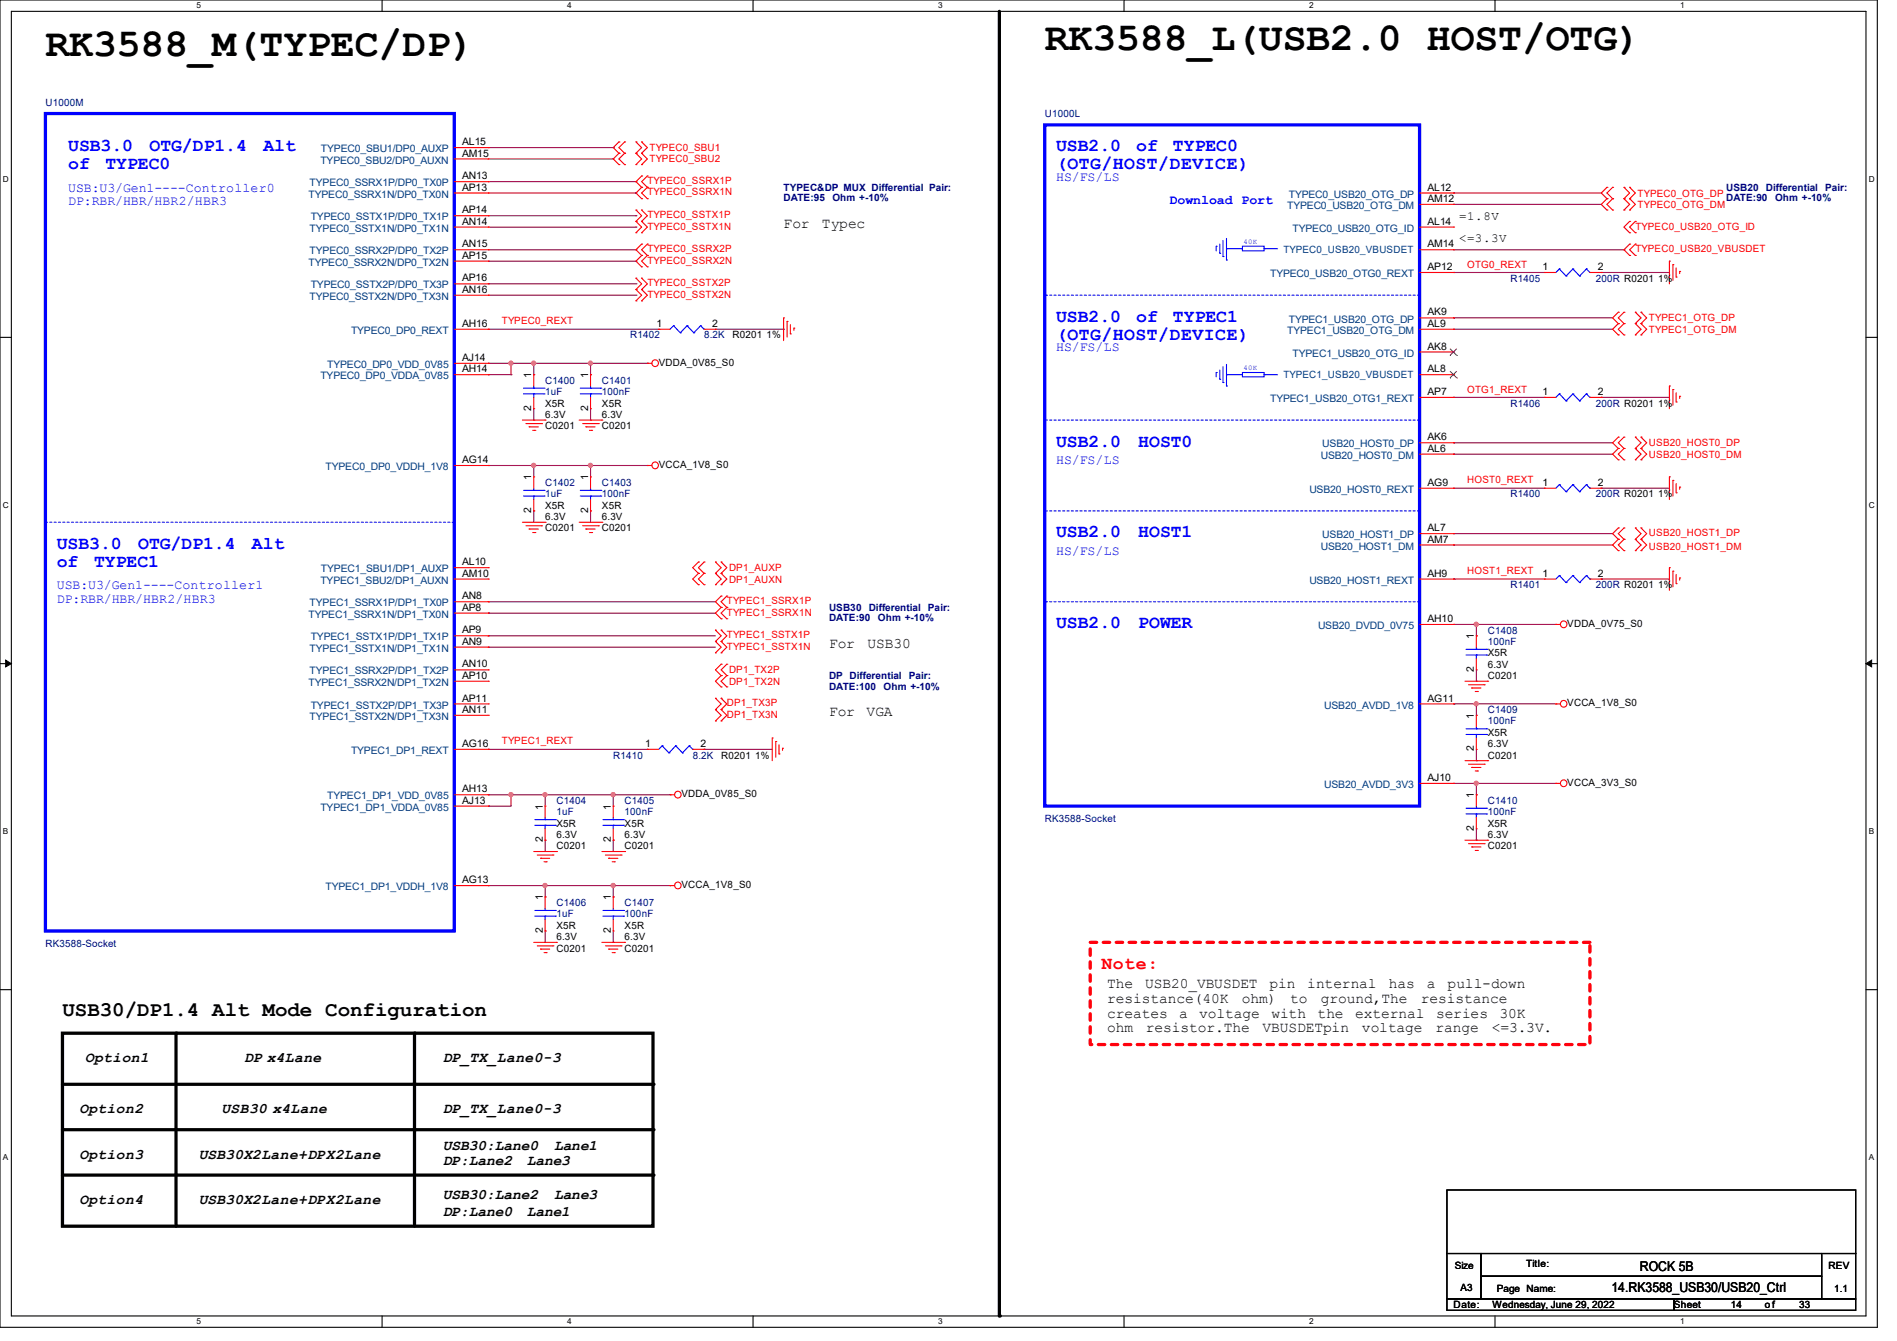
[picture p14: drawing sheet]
<svg xmlns="http://www.w3.org/2000/svg" width="297mm" height="210mm" viewBox="0 0 297 210" stroke-linecap="round" stroke-linejoin="round" font-family="sans-serif">
<defs><g id="words">
<g font-size="6.2">
<text x="7.1" y="8.8">RK3588_M(TYPEC/DP)</text>
<text x="163.6" y="7.9">RK3588_L(USB2.0 HOST/OTG)</text>
</g>
<text font-size="3.3" x="9.8" y="159.2">USB30/DP1.4 Alt Mode Configuration</text>
<g font-size="2.8" fill="#00f">
<text x="10.7" y="23.7">USB3.0</text>
<text x="23.4" y="23.7">OTG/DP1.4</text>
<text x="41.2" y="23.7">Alt</text>
<text x="165.3" y="23.7">USB2.0</text>
<text x="177.9" y="23.7">of</text>
<text x="183.6" y="23.7">TYPEC0</text>
<text x="10.7" y="26.5">of</text>
<text x="16.5" y="26.5">TYPEC0</text>
<text x="165.3" y="26.5">(OTG/HOST/DEVICE)</text>
<text x="165.3" y="50.4">USB2.0</text>
<text x="165.3" y="53.2">(OTG/HOST/DEVICE)</text>
<text x="177.9" y="50.4">of</text>
<text x="183.6" y="50.4">TYPEC1</text>
<text x="165.3" y="69.9">USB2.0</text>
<text x="178.2" y="69.9">HOST0</text>
<text x="8.9" y="85.9">USB3.0</text>
<text x="8.9" y="88.8">of</text>
<text x="14.7" y="88.8">TYPEC1</text>
<text x="21.6" y="85.9">OTG/DP1.4</text>
<text x="39.5" y="85.9">Alt</text>
<text x="165.3" y="84.2">USB2.0</text>
<text x="178.2" y="84.2">HOST1</text>
<text x="165.3" y="98.4">USB2.0</text>
<text x="178.2" y="98.4">POWER</text>
</g>
<text font-size="2.8" fill="#f00" x="172.5" y="151.7">Note:</text>
<g font-size="2.3">
<text x="122.7" y="35.6">For</text>
<text x="128.7" y="35.6">Typec</text>
<text x="129.8" y="101.4">For</text>
<text x="135.8" y="101.4">USB30</text>
<text x="129.8" y="112.1">For</text>
<text x="135.7" y="112.1">VGA</text>
<text x="173.4" y="154.8">The</text>
<text x="179.3" y="154.8">USB20_VBUSDET</text>
<text x="198.8" y="154.8">pin</text>
<text x="204.7" y="154.8">internal</text>
<text x="217.4" y="154.8">has</text>
<text x="223.4" y="154.8">a</text>
<text x="226.6" y="154.8">pull-down</text>
<text x="173.4" y="157.1">resistance(40K</text>
<text x="173.4" y="159.3">creates</text>
<text x="173.4" y="161.6">ohm</text>
<text x="179.4" y="161.6">resistor.The</text>
<text x="184.6" y="159.3">a</text>
<text x="187.7" y="159.3">voltage</text>
<text x="194.4" y="157.1">ohm)</text>
<text x="197.7" y="161.6">VBUSDETpin</text>
<text x="199" y="159.3">with</text>
<text x="202" y="157.1">to</text>
<text x="206.3" y="159.3">the</text>
<text x="206.8" y="157.1">ground,The</text>
<text x="212.2" y="159.3">external</text>
<text x="213.2" y="161.6">voltage</text>
<text x="222.5" y="157.1">resistance</text>
<text x="224.7" y="161.6">range</text>
<text x="224.8" y="159.3">series</text>
<text x="233.5" y="161.6">&lt;=3.3V.</text>
<text x="234.8" y="159.3">30K</text>
<text x="13.3" y="166.4">Option1</text>
<text x="38.2" y="166.4">DP x4Lane</text>
<text x="69.3" y="166.4">DP_TX_Lane0-3</text>
<text x="12.4" y="174.4">Option2</text>
<text x="34.7" y="174.4">USB30 x4Lane</text>
<text x="69.3" y="174.4">DP_TX_Lane0-3</text>
<text x="12.4" y="181.5">Option3</text>
<text x="31.1" y="181.5">USB30X2Lane+DPX2Lane</text>
<text x="69.3" y="180">USB30:Lane0</text>
<text x="69.3" y="182.4">DP:Lane2</text>
<text x="82.5" y="182.4">Lane3</text>
<text x="86.7" y="180">Lane1</text>
<text x="12.4" y="188.6">Option4</text>
<text x="31.1" y="188.6">USB30X2Lane+DPX2Lane</text>
<text x="69.3" y="187.7">USB30:Lane2</text>
<text x="69.3" y="190.4">DP:Lane0</text>
<text x="82.5" y="190.4">Lane1</text>
<text x="86.7" y="187.7">Lane3</text>
</g>
<g font-size="2.1" fill="#00f">
<text x="165.4" y="28.3">HS/FS/LS</text>
<text x="10.7" y="30.1">USB:U3/Gen1----Controller0</text>
<text x="10.7" y="32.1">DP:RBR/HBR/HBR2/HBR3</text>
<text x="183.1" y="31.9">Download Port</text>
<text x="165.4" y="54.9">HS/FS/LS</text>
<text x="165.4" y="72.7">HS/FS/LS</text>
<text x="165.4" y="87">HS/FS/LS</text>
<text x="8.9" y="92.3">USB:U3/Gen1----Controller1</text>
<text x="8.9" y="94.4">DP:RBR/HBR/HBR2/HBR3</text>
</g>
<g font-size="2.1">
<text x="252.3" y="202.3">14.RK3588_USB30/USB20_Ctrl</text>
<text x="256.7" y="199">ROCK 5B</text>
</g>
<g font-size="1.9">
<text x="228.5" y="34.4">=1.8V</text>
<text x="228.5" y="38">&lt;=3.3V</text>
</g>
<g font-size="1.6" fill="#000080">
<text x="7.1" y="16.6">U1000M</text>
<text x="163.6" y="18.3">U1000L</text>
<text x="122.7" y="29.9">TYPEC&amp;DP MUX Differential Pair:</text>
<text x="270.3" y="29.9">USB20</text>
<text x="276.5" y="29.9">Differential</text>
<text x="285.7" y="29.9">Pair:</text>
<text x="122.7" y="31.5">DATE:95</text>
<text x="130.3" y="31.5">Ohm +-10%</text>
<text x="270.3" y="31.5">DATE:90</text>
<text x="277.9" y="31.5">Ohm +-10%</text>
<text x="236.5" y="44.1">R1405</text>
<text x="249.8" y="44.1">200R R0201</text>
<text x="98.7" y="53">R1402</text>
<text x="110.2" y="53">8.2K</text>
<text x="85.3" y="60.1">C1400</text>
<text x="85.3" y="61.9">1uF</text>
<text x="94.2" y="60.1">C1401</text>
<text x="94.2" y="61.9">100nF</text>
<text x="236.5" y="63.7">R1406</text>
<text x="249.8" y="63.7">200R R0201</text>
<text x="85.3" y="76.1">C1402</text>
<text x="85.3" y="77.9">1uF</text>
<text x="94.2" y="76.1">C1403</text>
<text x="94.2" y="77.9">100nF</text>
<text x="236.5" y="77.9">R1400</text>
<text x="249.8" y="77.9">200R R0201</text>
<text x="129.8" y="95.7">USB30</text>
<text x="136" y="95.7">Differential</text>
<text x="145.3" y="95.7">Pair:</text>
<text x="236.5" y="92.1">R1401</text>
<text x="249.8" y="92.1">200R R0201</text>
<text x="129.8" y="97.3">DATE:90</text>
<text x="137.5" y="97.3">Ohm +-10%</text>
<text x="232.9" y="99.2">C1408</text>
<text x="232.9" y="101">100nF</text>
<text x="129.8" y="106.4">DP Differential</text>
<text x="129.8" y="108">DATE:100</text>
<text x="138.3" y="108">Ohm +-10%</text>
<text x="142.3" y="106.4">Pair:</text>
<text x="232.9" y="111.7">C1409</text>
<text x="232.9" y="113.5">100nF</text>
<text x="96" y="118.8">R1410</text>
<text x="108.5" y="118.8">8.2K</text>
<text x="87.1" y="125.9">C1404</text>
<text x="97.8" y="125.9">C1405</text>
<text x="232.9" y="125.9">C1410</text>
<text x="87.1" y="127.7">1uF</text>
<text x="97.8" y="127.7">100nF</text>
<text x="163.6" y="128.7">RK3588-Socket</text>
<text x="232.9" y="127.7">100nF</text>
<text x="87.1" y="141.9">C1406</text>
<text x="87.1" y="143.7">1uF</text>
<text x="97.8" y="141.9">C1407</text>
<text x="97.8" y="143.7">100nF</text>
<text x="7.1" y="148.3">RK3588-Socket</text>
</g>
<g font-size="1.6" fill="#004080">
<text x="50.3" y="23.8">TYPEC0_SBU1/DP0_AUXP</text>
<text x="48.5" y="29.2">TYPEC0_SSRX1P/DP0_TX0P</text>
<text x="50.2" y="25.6">TYPEC0_SBU2/DP0_AUXN</text>
<text x="48.3" y="30.9">TYPEC0_SSRX1N/DP0_TX0N</text>
<text x="48.6" y="34.5">TYPEC0_SSTX1P/DP0_TX1P</text>
<text x="201.5" y="32.7">TYPEC0_USB20_OTG_DM</text>
<text x="201.8" y="30.9">TYPEC0_USB20_OTG_DP</text>
<text x="48.3" y="41.6">TYPEC0_SSRX2N/DP0_TX2N</text>
<text x="48.5" y="36.3">TYPEC0_SSTX1N/DP0_TX1N</text>
<text x="48.5" y="39.8">TYPEC0_SSRX2P/DP0_TX2P</text>
<text x="200.9" y="39.7">TYPEC0_USB20_VBUSDET</text>
<text x="202.4" y="36.3">TYPEC0_USB20_OTG_ID</text>
<text x="48.5" y="46.9">TYPEC0_SSTX2N/DP0_TX3N</text>
<text x="48.6" y="45.2">TYPEC0_SSTX2P/DP0_TX3P</text>
<text x="198.9" y="43.4">TYPEC0_USB20_OTG0_REXT</text>
<text x="55" y="52.3">TYPEC0_DP0_REXT</text>
<text x="201.5" y="52.3">TYPEC1_USB20_OTG_DM</text>
<text x="201.8" y="50.5">TYPEC1_USB20_OTG_DP</text>
<text x="50.2" y="59.4">TYPEC0_DP0_VDDA_0V85</text>
<text x="51.2" y="57.6">TYPEC0_DP0_VDD_0V85</text>
<text x="200.9" y="59.2">TYPEC1_USB20_VBUSDET</text>
<text x="202.4" y="55.8">TYPEC1_USB20_OTG_ID</text>
<text x="198.9" y="63">TYPEC1_USB20_OTG1_REXT</text>
<text x="206.8" y="71.8">USB20_HOST0_DM</text>
<text x="207" y="70.1">USB20_HOST0_DP</text>
<text x="51" y="73.6">TYPEC0_DP0_VDDH_1V8</text>
<text x="205" y="77.2">USB20_HOST0_REXT</text>
<text x="50.3" y="89.6">TYPEC1_SBU1/DP1_AUXP</text>
<text x="206.8" y="86.1">USB20_HOST1_DM</text>
<text x="207" y="84.3">USB20_HOST1_DP</text>
<text x="48.5" y="95">TYPEC1_SSRX1P/DP1_TX0P</text>
<text x="50.2" y="91.4">TYPEC1_SBU2/DP1_AUXN</text>
<text x="205" y="91.4">USB20_HOST1_REXT</text>
<text x="48.3" y="96.7">TYPEC1_SSRX1N/DP1_TX0N</text>
<text x="48.6" y="100.3">TYPEC1_SSTX1P/DP1_TX1P</text>
<text x="206.4" y="98.5">USB20_DVDD_0V75</text>
<text x="48.3" y="107.4">TYPEC1_SSRX2N/DP1_TX2N</text>
<text x="48.5" y="102.1">TYPEC1_SSTX1N/DP1_TX1N</text>
<text x="48.5" y="105.6">TYPEC1_SSRX2P/DP1_TX2P</text>
<text x="48.5" y="112.7">TYPEC1_SSTX2N/DP1_TX3N</text>
<text x="48.6" y="111">TYPEC1_SSTX2P/DP1_TX3P</text>
<text x="207.3" y="111">USB20_AVDD_1V8</text>
<text x="55" y="118.1">TYPEC1_DP1_REXT</text>
<text x="51.2" y="125.2">TYPEC1_DP1_VDD_0V85</text>
<text x="207.3" y="123.4">USB20_AVDD_3V3</text>
<text x="50.2" y="127">TYPEC1_DP1_VDDA_0V85</text>
<text x="51" y="139.4">TYPEC1_DP1_VDDH_1V8</text>
</g>
<g font-size="1.6">
<text x="72.4" y="22.7">AL15</text>
<text x="72.4" y="24.5">AM15</text>
<text x="72.4" y="28.1">AN13</text>
<text x="72.4" y="29.8">AP13</text>
<text x="223.5" y="29.8">AL12</text>
<text x="72.4" y="35.2">AN14</text>
<text x="72.4" y="33.4">AP14</text>
<text x="223.5" y="35.2">AL14</text>
<text x="223.5" y="31.6">AM12</text>
<text x="72.4" y="38.7">AN15</text>
<text x="72.4" y="40.5">AP15</text>
<text x="223.5" y="38.7">AM14</text>
<text x="72.4" y="45.8">AN16</text>
<text x="72.4" y="44.1">AP16</text>
<text x="223.5" y="42.3">AP12</text>
<text x="241.5" y="42.3">1</text>
<text x="250.2" y="42.3">2</text>
<text x="259.6" y="44.1">1%</text>
<text x="72.4" y="51.2">AH16</text>
<text x="102.8" y="51.2">1</text>
<text x="111.5" y="51.2">2</text>
<text x="114.7" y="53">R0201</text>
<text x="120" y="53">1%</text>
<text x="223.5" y="49.4">AK9</text>
<text x="223.5" y="51.2">AL9</text>
<text x="72.4" y="58.3">AH14</text>
<text x="72.4" y="56.5">AJ14</text>
<text x="83.2" y="59.2" transform="rotate(-90 83.2 59.2)">1</text>
<text x="92.1" y="59.2" transform="rotate(-90 92.1 59.2)">1</text>
<text x="103.1" y="57.3">VDDA_0V85_S0</text>
<text x="223.5" y="54.7">AK8</text>
<text x="223.5" y="58.3">AL8</text>
<text x="83.2" y="64.3" transform="rotate(-90 83.2 64.3)">2</text>
<text x="85.3" y="63.7">X5R</text>
<text x="85.3" y="65.4">6.3V</text>
<text x="92.1" y="64.3" transform="rotate(-90 92.1 64.3)">2</text>
<text x="94.2" y="63.7">X5R</text>
<text x="94.2" y="65.4">6.3V</text>
<text x="223.5" y="61.8">AP7</text>
<text x="241.5" y="61.8">1</text>
<text x="250.2" y="61.8">2</text>
<text x="259.6" y="63.7">1%</text>
<text x="85.3" y="67.2">C0201</text>
<text x="94.2" y="67.2">C0201</text>
<text x="223.5" y="69">AK6</text>
<text x="223.5" y="70.7">AL6</text>
<text x="72.4" y="72.5">AG14</text>
<text x="83.2" y="75.2" transform="rotate(-90 83.2 75.2)">1</text>
<text x="92.1" y="75.2" transform="rotate(-90 92.1 75.2)">1</text>
<text x="103.1" y="73.3">VCCA_1V8_S0</text>
<text x="223.5" y="76.1">AG9</text>
<text x="241.5" y="76.1">1</text>
<text x="250.2" y="76.1">2</text>
<text x="259.6" y="77.9">1%</text>
<text x="83.2" y="80.3" transform="rotate(-90 83.2 80.3)">2</text>
<text x="85.3" y="83.2">C0201</text>
<text x="85.3" y="79.7">X5R</text>
<text x="85.3" y="81.4">6.3V</text>
<text x="92.1" y="80.3" transform="rotate(-90 92.1 80.3)">2</text>
<text x="94.2" y="83.2">C0201</text>
<text x="94.2" y="79.7">X5R</text>
<text x="94.2" y="81.4">6.3V</text>
<text x="223.5" y="83.2">AL7</text>
<text x="72.4" y="88.5">AL10</text>
<text x="223.5" y="85">AM7</text>
<text x="72.4" y="90.3">AM10</text>
<text x="72.4" y="93.9">AN8</text>
<text x="72.4" y="95.6">AP8</text>
<text x="223.5" y="90.3">AH9</text>
<text x="241.5" y="90.3">1</text>
<text x="250.2" y="90.3">2</text>
<text x="259.6" y="92.1">1%</text>
<text x="72.4" y="101">AN9</text>
<text x="72.4" y="99.2">AP9</text>
<text x="223.5" y="97.4">AH10</text>
<text x="230.8" y="100.1" transform="rotate(-90 230.8 100.1)">1</text>
<text x="245.4" y="98.2">VDDA_0V75_S0</text>
<text x="72.4" y="104.5">AN10</text>
<text x="72.4" y="106.3">AP10</text>
<text x="230.8" y="105.2" transform="rotate(-90 230.8 105.2)">2</text>
<text x="232.9" y="106.3">C0201</text>
<text x="232.9" y="102.8">X5R</text>
<text x="232.9" y="104.6">6.3V</text>
<text x="72.4" y="111.6">AN11</text>
<text x="72.4" y="109.9">AP11</text>
<text x="223.5" y="109.9">AG11</text>
<text x="230.8" y="112.6" transform="rotate(-90 230.8 112.6)">1</text>
<text x="245.4" y="110.6">VCCA_1V8_S0</text>
<text x="72.4" y="117">AG16</text>
<text x="101" y="117">1</text>
<text x="109.7" y="117">2</text>
<text x="112.9" y="118.8">R0201</text>
<text x="118.2" y="118.8">1%</text>
<text x="230.8" y="117.7" transform="rotate(-90 230.8 117.7)">2</text>
<text x="232.9" y="118.8">C0201</text>
<text x="232.9" y="115.2">X5R</text>
<text x="232.9" y="117">6.3V</text>
<text x="72.4" y="124.1">AH13</text>
<text x="72.4" y="125.9">AJ13</text>
<text x="106.7" y="124.8">VDDA_0V85_S0</text>
<text x="223.5" y="122.3">AJ10</text>
<text x="230.8" y="125" transform="rotate(-90 230.8 125)">1</text>
<text x="245.4" y="123.1">VCCA_3V3_S0</text>
<text x="85" y="131.9" transform="rotate(-90 85 131.9)">2</text>
<text x="85" y="126.8" transform="rotate(-90 85 126.8)">1</text>
<text x="87.1" y="129.5">X5R</text>
<text x="87.1" y="131.2">6.3V</text>
<text x="95.6" y="131.9" transform="rotate(-90 95.6 131.9)">2</text>
<text x="95.6" y="126.8" transform="rotate(-90 95.6 126.8)">1</text>
<text x="97.8" y="129.5">X5R</text>
<text x="97.8" y="131.2">6.3V</text>
<text x="230.8" y="130.1" transform="rotate(-90 230.8 130.1)">2</text>
<text x="232.9" y="129.5">X5R</text>
<text x="232.9" y="131.2">6.3V</text>
<text x="87.1" y="133">C0201</text>
<text x="97.8" y="133">C0201</text>
<text x="232.9" y="133">C0201</text>
<text x="72.4" y="138.3">AG13</text>
<text x="85" y="141" transform="rotate(-90 85 141)">1</text>
<text x="95.6" y="141" transform="rotate(-90 95.6 141)">1</text>
<text x="106.7" y="139.1">VCCA_1V8_S0</text>
<text x="85" y="146.1" transform="rotate(-90 85 146.1)">2</text>
<text x="87.1" y="149">C0201</text>
<text x="87.1" y="145.5">X5R</text>
<text x="87.1" y="147.2">6.3V</text>
<text x="95.6" y="146.1" transform="rotate(-90 95.6 146.1)">2</text>
<text x="97.8" y="149">C0201</text>
<text x="97.8" y="145.5">X5R</text>
<text x="97.8" y="147.2">6.3V</text>
<text x="227.7" y="198.8">Size</text>
<text x="228.7" y="202.2">A3</text>
<text x="234.4" y="202.4">Page Name:</text>
<text x="239" y="198.5">Title:</text>
<text x="286.3" y="198.8">REV</text>
<text x="287.2" y="202.4">1.1</text>
<text x="227.6" y="204.9">Date:</text>
<text x="233.7" y="204.9">Wednesday, June 29, 2022</text>
<text x="262.1" y="204.9">Sheet</text>
<text x="271" y="204.9">14</text>
<text x="276.3" y="204.9">o f</text>
<text x="281.7" y="204.9">33</text>
</g>
<g font-size="1.6" fill="#f00">
<text x="101.7" y="23.7">TYPEC0_SBU1</text>
<text x="101.4" y="28.8">TYPEC0_SSRX1P</text>
<text x="101.7" y="25.4">TYPEC0_SBU2</text>
<text x="101.4" y="34.2">TYPEC0_SSTX1P</text>
<text x="101.4" y="35.9">TYPEC0_SSTX1N</text>
<text x="101.4" y="30.6">TYPEC0_SSRX1N</text>
<text x="256" y="35.9">TYPEC0_USB20_OTG_ID</text>
<text x="256.4" y="30.8">TYPEC0_OTG_DP</text>
<text x="256.4" y="32.6">TYPEC0_OTG_DM</text>
<text x="101.4" y="41.3">TYPEC0_SSRX2N</text>
<text x="101.4" y="39.5">TYPEC0_SSRX2P</text>
<text x="229.7" y="41.9">OTG0_REXT</text>
<text x="256" y="39.5">TYPEC0_USB20_VBUSDET</text>
<text x="101.4" y="44.8">TYPEC0_SSTX2P</text>
<text x="101.4" y="46.6">TYPEC0_SSTX2N</text>
<text x="78.6" y="50.8">TYPEC0_REXT</text>
<text x="258.2" y="50.3">TYPEC1_OTG_DP</text>
<text x="258.2" y="52.1">TYPEC1_OTG_DM</text>
<text x="229.7" y="61.5">OTG1_REXT</text>
<text x="258.2" y="69.9">USB20_HOST0_DP</text>
<text x="258.2" y="71.7">USB20_HOST0_DM</text>
<text x="229.7" y="75.7">HOST0_REXT</text>
<text x="258.2" y="83.9">USB20_HOST1_DP</text>
<text x="114.1" y="89.5">DP1_AUXP</text>
<text x="229.7" y="89.9">HOST1_REXT</text>
<text x="258.2" y="86.1">USB20_HOST1_DM</text>
<text x="113.8" y="94.6">TYPEC1_SSRX1P</text>
<text x="114.1" y="91.2">DP1_AUXN</text>
<text x="113.8" y="99.9">TYPEC1_SSTX1P</text>
<text x="113.8" y="101.7">TYPEC1_SSTX1N</text>
<text x="113.8" y="96.4">TYPEC1_SSRX1N</text>
<text x="114.1" y="105.5">DP1_TX2P</text>
<text x="114.1" y="107.2">DP1_TX2N</text>
<text x="113.8" y="110.6">DP1_TX3P</text>
<text x="113.8" y="112.4">DP1_TX3N</text>
<text x="78.6" y="116.6">TYPEC1_REXT</text>
</g>
<g font-size="1.3">
<text x="30.8" y="1.3">5</text>
<text x="88.8" y="1.3">4</text>
<text x="146.9" y="1.3">3</text>
<text x="205" y="1.3">2</text>
<text x="263.1" y="1.3">1</text>
<text x=".5" y="28.4">D</text>
<text x="292.6" y="28.4">D</text>
<text x=".5" y="79.5">C</text>
<text x="292.6" y="79.5">C</text>
<text x=".5" y="130.6">B</text>
<text x="292.6" y="130.6">B</text>
<text x=".5" y="181.7">A</text>
<text x="292.6" y="181.7">A</text>
<text x="30.8" y="207.4">5</text>
<text x="88.8" y="207.4">4</text>
<text x="146.9" y="207.4">3</text>
<text x="205" y="207.4">2</text>
<text x="263.1" y="207.4">1</text>
</g>
<g font-size="1.1" fill="#00f">
<text x="194.7" y="38.1">40K</text>
<text x="194.7" y="57.9">40K</text>
</g>
</g></defs>
<path d="M0 0h293.9v207.9h-293.9zM1.8 1.8h290.3v204.3h-290.3z" fill="none" stroke="#000" stroke-width=".17"/>
<g fill="#fff">
<path d="M30.8 .2h.7v1.4h-.7z"/>
<path d="M30.8 206.2h.7v1.4h-.7z"/>
</g>
<path d="M59.8 0v1.8M59.8 206.1v1.8" fill="none" stroke="#000" stroke-width=".17"/>
<g fill="#fff">
<path d="M88.8 .2h.7v1.4h-.7z"/>
<path d="M88.8 206.2h.7v1.4h-.7z"/>
</g>
<path d="M117.9 0v1.8M117.9 206.1v1.8" fill="none" stroke="#000" stroke-width=".17"/>
<g fill="#fff">
<path d="M146.9 .2h.7v1.4h-.7z"/>
<path d="M146.9 206.2h.7v1.4h-.7z"/>
</g>
<path d="M176 0v1.8M176 206.1v1.8" fill="none" stroke="#000" stroke-width=".17"/>
<g fill="#fff">
<path d="M205 .2h.7v1.4h-.7z"/>
<path d="M205 206.2h.7v1.4h-.7z"/>
</g>
<path d="M234.1 0v1.8M234.1 206.1v1.8" fill="none" stroke="#000" stroke-width=".17"/>
<g fill="#fff">
<path d="M263.1 .2h.6v1.4h-.6z"/>
<path d="M263.1 206.2h.6v1.4h-.6z"/>
<path d="M.5 27.3h.9v1.4h-.9z"/>
<path d="M292.6 27.3h.9v1.4h-.9z"/>
<path d="M.5 78.4h.9v1.4h-.9z"/>
<path d="M292.6 78.4h.9v1.4h-.9z"/>
</g>
<path d="M0 52.8h1.8M292.1 52.8h1.8" fill="none" stroke="#000" stroke-width=".17"/>
<g fill="#fff">
<path d="M.5 129.5h.8v1.4h-.8z"/>
<path d="M292.6 129.5h.8v1.4h-.8z"/>
</g>
<path d="M0 103.9h1.8M292.1 103.9h1.8" fill="none" stroke="#000" stroke-width=".17"/>
<path d="M.9 103.4l.9 .5-.9 .5zM292.1 103.9l.9-.5v1z" fill="#000" stroke="#000" stroke-width=".16"/>
<g fill="#fff">
<path d="M.5 180.5h.8v1.4h-.8z"/>
<path d="M292.6 180.5h.8v1.4h-.8z"/>
</g>
<path d="M0 155h1.8M292.1 155h1.8M226.5 186.4h64v9.9h-64zM226.5 196.3h5.4v7.1h-5.4zM231.9 196.3h53.3v3.6h-53.3zM231.9 199.9h53.3v3.5h-53.3zM285.2 196.3h5.3v7.1h-5.3zM226.5 203.4h35.6v1.8h-35.6zM262.1 203.4h28.4v1.8h-28.4z" fill="none" stroke="#000" stroke-width=".17"/>
<path d="M156.5 1.8v204.3M9.8 161.8h92.4v30.2h-92.4zM9.8 169.8h92.4M9.8 176.9h92.4M27.6 161.8v30.2M64.9 161.8v30.2M9.8 184h92.4" fill="none" stroke="#000" stroke-width=".51"/>
<g fill="#000">
<circle cx="27.6" cy="161.8" r=".25"/>
<circle cx="64.9" cy="161.8" r=".25"/>
<circle cx="102.2" cy="169.8" r=".25"/>
<circle cx="102.2" cy="176.9" r=".25"/>
<circle cx="102.2" cy="184" r=".25"/>
<circle cx="156.5" cy="206.1" r=".25"/>
</g>
<path d="M170.7 147.6h78.2v16h-78.2z" fill="none" stroke="#f00" stroke-width=".51" stroke-dasharray="1 1"/>
<g fill="none" stroke="#800040" stroke-width=".17">
<path d="M76.5 30.2h23.1M76.5 23.1h19.5M76.5 24.9h19.5M76.5 39.1h23.1M76.5 33.8h23.1M76.5 35.6h23.1M76.5 28.4h23.1M96 23.1h.1M96 24.9h.1M99.6 39.1h.1M99.6 33.8h.1M99.6 35.6h.1"/>
<path d="M99.6 28.4h.1M99.6 30.2h.1M227.6 30.2h.1M227.6 32h.1M227.6 30.2h23.1M227.6 32h23.1M227.6 39.1h26.7M254.3 39.1h.1M76.5 51.6h.1M76.5 56.9h.1M76.5 58.7h.1M76.5 51.6h26.6"/>
<path d="M76.5 56.9h24.8M76.5 58.7h3.5M76.5 44.4h23.1M76.5 46.2h23.1M76.5 40.9h23.1M80 58.7h.1M80 56.9h.1M80 56.9v1.8M83.6 58.7h.1M83.6 56.9h.1M83.6 56.9v1.8M92.5 58.7h.1"/>
<path d="M92.5 56.9v1.8M99.6 44.4h.1M99.6 46.2h.1M99.6 40.9h.1M101.3 56.9h.1M112 51.6h10.7M122.7 51.6h.1M227.6 49.8h.1M227.6 51.6h.1M227.6 42.7h.1M227.6 49.8h24.9M227.6 51.6h24.9"/>
<path d="M227.6 42.7h14.2M250.7 42.7h.1M250.7 42.7h10.7M76.5 72.9h.1M76.5 72.9h24.8M83.6 72.9h.1M83.6 65.8h.1M83.6 64v1.8M83.6 72.9v1.8M92.5 72.9h.1M92.5 65.8h.1M92.5 64v1.8"/>
<path d="M92.5 72.9v1.8M101.3 72.9h.1M227.6 69.3h.1M227.6 71.1h.1M227.6 76.5h.1M227.6 62.2h.1M227.6 69.3h24.9M227.6 71.1h24.9M227.6 76.5h14.2M227.6 62.2h14.2M250.7 76.5h.1M250.7 62.2h.1"/>
<path d="M250.7 76.5h10.7M250.7 62.2h10.7M76.5 99.6h.1M76.5 94.2h.1M76.5 96h.1M76.5 99.6h35.5M76.5 94.2h35.5M76.5 96h35.5M83.6 80h.1M83.6 80v1.8M92.5 80h.1M92.5 80v1.8"/>
<path d="M227.6 83.6h.1M227.6 85.3h.1M227.6 97.8h.1M227.6 90.7h.1M227.6 83.6h24.9M227.6 85.3h24.9M227.6 97.8h16M227.6 90.7h14.2M231.1 99.6h.1M231.1 97.8v1.8M243.6 97.8h.1M250.7 90.7h.1"/>
<path d="M250.7 90.7h10.7M76.5 101.3h.1M76.5 117.3h.1M76.5 101.3h35.5M76.5 117.3h24.8M110.2 117.3h.1M110.2 117.3h10.7M227.6 110.2h.1M227.6 110.2h16M231.1 106.7h.1M231.1 119.1h.1M231.1 110.2h.1"/>
<path d="M231.1 112h.1M231.1 104.9v1.8M231.1 110.2v1.8M231.1 117.3v1.8M76.5 138.7h.1M76.5 124.5h.1M76.5 126.2h.1M76.5 138.7h28.4M76.5 124.5h28.4M80 124.5h.1M80 124.5v1.7h-3.5M85.3 138.7h.1"/>
<path d="M85.3 124.5h.1M85.3 131.6h.1M85.3 124.5v1.7M85.3 131.6v1.7M85.3 138.7v1.8M96 124.5h.1M96 131.6h.1M96 124.5v1.7M96 131.6v1.7M96 138.7v1.8M104.9 138.7h.1M227.6 122.7h.1"/>
<path d="M227.6 122.7h16M231.1 124.5h.1M231.1 131.6h.1M231.1 122.7v1.8M231.1 129.8v1.8M243.6 122.7h.1M85.3 145.8h.1M85.3 140.5h.1M85.3 145.8v1.8M96 147.6h.1M96 140.5h.1M96 145.8v1.8"/>
</g>
<g fill="#f0f" stroke="#f0f" stroke-width=".17">
<circle cx="83.5" cy="72.9" r=".32"/>
<circle cx="92.4" cy="72.9" r=".32"/>
<circle cx="92.4" cy="56.9" r=".32"/>
<circle cx="83.5" cy="56.9" r=".32"/>
<circle cx="80" cy="56.9" r=".32"/>
<circle cx="96" cy="138.7" r=".32"/>
<circle cx="85.3" cy="138.7" r=".32"/>
<circle cx="80" cy="124.4" r=".32"/>
<circle cx="96" cy="124.4" r=".32"/>
<circle cx="85.3" cy="124.4" r=".32"/>
<circle cx="231.1" cy="110.2" r=".32"/>
<circle cx="231.1" cy="97.8" r=".32"/>
<circle cx="231.1" cy="122.7" r=".32"/>
</g>
<g fill="none" stroke="#f00" stroke-width=".17">
<path d="M71.1 23.1h5.4M71.1 24.9h5.4M71.1 28.4h5.4M71.1 35.6h5.4M71.1 39.1h5.4M71.1 30.2h5.4M71.1 33.8h5.4M76.5 23.1h.1M76.5 24.9h.1M76.5 28.4h.1M76.5 35.6h.1M76.5 39.1h.1"/>
<path d="M76.5 30.2h.1M76.5 33.8h.1M96.9 22.2h.1M96.9 24h.1M96.9 25.8h.1M96.9 22.2l-.9 .9 .9 .9M96.9 24l-.9 .9 .9 .9M97.8 24h.1M97.8 22.2h.1M97.8 25.8h.1M97.8 22.2l-.9 .9 .9 .9M97.8 24l-.9 .9 .9 .9"/>
<path d="M99.6 24h.1M99.6 22.2h.1M99.6 25.8h.1M99.6 34.7h.1M99.6 32.9h.1M99.6 36.4h.1M99.6 22.2l.9 .9-.9 .9M99.6 24l.9 .9-.9 .9M99.6 32.9l.9 .9-.9 .9M99.6 34.7l.9 .9-.9 .8M100.5 24h.1M100.5 22.2h.1"/>
<path d="M100.5 25.8h.1M100.5 38.2h.1M100.5 34.7h.1M100.5 32.9h.1M100.5 36.4h.1M100.5 27.6h.1M100.5 29.3h.1M100.5 31.1h.1M100.5 22.2l.8 .9-.8 .9M100.5 27.6l-.9 .8 .9 .9M100.5 24l.8 .9-.8 .9M100.5 38.2l-.9 .9 .9 .9"/>
<path d="M100.5 32.9l.8 .9-.8 .9M100.5 34.7l.8 .9-.8 .8M100.5 29.3l-.9 .9 .9 .9M101.3 38.2h.1M101.3 29.3h.1M101.3 27.6h.1M101.3 31.1h.1M101.3 27.6l-.8 .8 .8 .9M101.3 38.2l-.8 .9 .8 .9M101.3 29.3l-.8 .9 .8 .9M222.2 35.6h5.4M222.2 39.1h5.4"/>
<path d="M222.2 30.2h5.4M222.2 32h5.4M227.6 30.2h.1M227.6 35.6h.1M227.6 32h.1M227.6 39.1h.1M251.6 29.3h.1M251.6 31.1h.1M251.6 32.9h.1M251.6 29.3l-.9 .9 .9 .9M251.6 31.1l-.9 .9 .9 .9M252.5 31.1h.1"/>
<path d="M252.5 29.3h.1M252.5 32.9h.1M252.5 29.3l-.9 .9 .9 .9M252.5 31.1l-.9 .9 .9 .9M254.3 31.1h.1M254.3 29.3h.1M254.3 32.9h.1M254.3 29.3l.8 .9-.8 .9M254.3 31.1l.8 .9-.8 .9M255.1 31.1h.1M255.1 29.3h.1M255.1 32.9h.1"/>
<path d="M255.1 38.2h.1M255.1 34.7h.1M255.1 36.4h.1M255.1 29.3l.9 .9-.9 .9M255.1 34.7l-.8 .9 .8 .8M255.1 31.1l.9 .9-.9 .9M255.1 38.2l-.8 .9 .8 .9M256 38.2h.1M256 36.4h.1M256 34.7h.1M256 34.7l-.9 .9 .9 .8M256 38.2l-.9 .9 .9 .9"/>
<path d="M71.1 56.9h5.4M71.1 58.7h5.4M71.1 51.6h5.4M71.1 46.2h5.4M71.1 40.9h5.4M71.1 44.4h5.4M76.5 58.7h.1M76.5 51.6h.1M76.5 56.9h.1M76.5 46.2h.1M76.5 40.9h.1M76.5 44.4h.1"/>
<path d="M83.6 58.7h.1M83.6 58.7v1.8M92.5 58.7h.1M92.5 58.7v1.8M99.6 45.3h.1M99.6 43.6h.1M99.6 47.1h.1M99.6 43.6l.9 .8-.9 .9M99.6 45.3l.9 .9-.9 .9M100.5 45.3h.1M100.5 43.6h.1M100.5 47.1h.1"/>
<path d="M100.5 40h.1M100.5 41.8h.1M100.5 43.6l.8 .8-.8 .9M100.5 45.3l.8 .9-.8 .9M100.5 40l-.9 .9 .9 .9M101.3 56.9h.1M101.3 41.8h.1M101.3 40h.1M101.3 56.9h.8M101.3 40l-.8 .9 .8 .9M103.1 51.6h.1M103.1 51.6h1.8"/>
<path d="M110.2 51.6h1.8M112 51.6h.1M122.7 49.8h.1M122.7 49.8v3.5M123.2 50.3h.1M123.2 50.3v2.5M123.7 52.3h.1M123.7 50.8v1.5M124.3 51.4h.1M124.3 51.4v.3M222.2 58.7h5.4M222.2 51.6h5.4"/>
<path d="M222.2 42.7h5.4M222.2 55.1h5.4M222.2 49.8h5.4M227.6 55.1h.1M227.6 49.8h.1M227.6 58.7h.1M227.6 51.6h.1M227.6 42.7h.1M241.8 42.7h.1M241.8 42.7h1.8M248.9 42.7h1.8M250.7 42.7h.1"/>
<path d="M253.4 48.9h.1M253.4 50.7h.1M253.4 52.5h.1M253.4 48.9l-.9 .9 .9 .9M253.4 50.7l-.9 .9 .9 .9M254.3 50.7h.1M254.3 48.9h.1M254.3 52.5h.1M254.3 48.9l-.9 .9 .9 .9M254.3 50.7l-.9 .9 .9 .9M255.1 40h.1M256 50.7h.1"/>
<path d="M256 48.9h.1M256 52.5h.1M256 40h.1M256 48.9l.9 .9-.9 .9M256 50.7l.9 .9-.9 .9M256.9 50.7h.1M256.9 48.9h.1M256.9 52.5h.1M256.9 48.9l.9 .9-.9 .9M256.9 50.7l.9 .9-.9 .9M261.4 40.9h.1M261.4 40.9v3.5"/>
<path d="M261.9 41.4h.1M261.9 41.4v2.5M262.4 43.4h.1M262.4 42v1.4M263 42.5h.1M263 42.5v.3M71.1 72.9h5.4M76.5 72.9h.1M81.8 65.8h3.5M82.3 66.3h2.5M82.8 66.8h.1M82.8 66.8h1.5"/>
<path d="M83.4 67.4h.3M83.6 74.7h.1M83.6 64h.1M83.6 62.2v1.8M83.6 74.7v1.8M83.6 78.2v1.8M83.7 67.4h.1M84.8 66.3h.1M85.3 65.8h.1M90.7 65.8h3.5M91.2 66.3h2.5M91.7 66.8h.1"/>
<path d="M91.7 66.8h1.5M92.3 67.4h.3M92.5 74.7h.1M92.5 64h.1M92.5 62.2v1.8M92.5 74.7v1.8M92.5 78.2v1.8M92.6 67.4h.1M93.7 66.3h.1M94.2 65.8h.1M101.3 72.9h.1M101.3 72.9h.8"/>
<path d="M222.2 76.5h5.4M222.2 69.3h5.4M222.2 71.1h5.4M222.2 62.2h5.4M227.6 76.5h.1M227.6 69.3h.1M227.6 71.1h.1M227.6 62.2h.1M241.8 76.5h.1M241.8 62.2h.1M241.8 76.5h1.8M241.8 62.2h1.8"/>
<path d="M248.9 76.5h1.8M248.9 62.2h1.8M250.7 76.5h.1M250.7 62.2h.1M253.4 68.5h.1M253.4 70.2h.1M253.4 72h.1M253.4 68.5l-.9 .8 .9 .9M253.4 70.2l-.9 .9 .9 .9M254.3 70.2h.1M254.3 68.5h.1M254.3 72h.1"/>
<path d="M254.3 68.5l-.9 .8 .9 .9M254.3 70.2l-.9 .9 .9 .9M256 70.2h.1M256 68.5h.1M256 72h.1M256 68.5l.9 .8-.9 .9M256 70.2l.9 .9-.9 .9M256.9 70.2h.1M256.9 68.5h.1M256.9 72h.1M256.9 68.5l.9 .8-.9 .9M256.9 70.2l.9 .9-.9 .9"/>
<path d="M261.4 74.7h.1M261.4 60.5h.1M261.4 60.5v3.5M261.4 74.7v3.5M261.9 75.2h.1M261.9 61h.1M261.9 61v2.5M261.9 75.2v2.5M262.4 77.2h.1M262.4 62.9h.1M262.4 61.5v1.4M262.4 75.7v1.5"/>
<path d="M263 76.3h.1M263 62.1h.1M263 62.1v.3M263 76.3v.3M71.1 88.9h5.4M71.1 90.7h5.4M71.1 94.2h5.4M71.1 96h5.4M71.1 99.6h5.4M76.5 88.9h.1M76.5 90.7h.1M76.5 94.2h.1"/>
<path d="M76.5 96h.1M76.5 99.6h.1M81.8 81.8h3.5M82.3 82.3h2.5M82.8 82.8h.1M82.8 82.8h1.5M83.4 83.4h.3M83.6 80h.1M83.7 83.4h.1M84.8 82.3h.1M85.3 81.8h.1M90.7 81.8h3.5"/>
<path d="M91.2 82.3h2.5M91.7 82.8h.1M91.7 82.8h1.5M92.3 83.4h.3M92.5 80h.1M92.6 83.4h.1M93.7 82.3h.1M94.2 81.8h.1M109.3 88h.1M109.3 89.8h.1M109.3 91.6h.1M109.3 89.8l-.8 .9 .8 .9"/>
<path d="M109.3 88l-.8 .9 .8 .9M110.2 89.8h.1M110.2 88h.1M110.2 91.6h.1M110.2 89.8l-.9 .9 .9 .9M110.2 88l-.9 .9 .9 .9M112 98.7h.1M112 89.8h.1M112 88h.1M112 91.6h.1M112 98.7l.9 .9-.9 .9M112 88l.9 .9-.9 .9"/>
<path d="M112 89.8l.9 .9-.9 .9M112.9 98.7h.1M112.9 93.3h.1M112.9 95.1h.1M112.9 96.9h.1M112.9 89.8h.1M112.9 88h.1M112.9 91.6h.1M112.9 98.7l.9 .9-.9 .9M112.9 93.3l-.9 .9 .9 .9M112.9 95.1l-.9 .9 .9 .9M112.9 88l.9 .9-.9 .9"/>
<path d="M112.9 89.8l.9 .9-.9 .9M113.8 95.1h.1M113.8 93.3h.1M113.8 96.9h.1M113.8 93.3l-.9 .9 .9 .9M113.8 95.1l-.9 .9 .9 .9M222.2 97.8h5.4M222.2 90.7h5.4M222.2 83.6h5.4M222.2 85.3h5.4M227.6 90.7h.1M227.6 97.8h.1"/>
<path d="M227.6 83.6h.1M227.6 85.3h.1M231.1 99.6h.1M231.1 99.6v1.7M241.8 90.7h.1M241.8 90.7h1.8M243.6 97.8h.1M243.6 97.8h.7M248.9 90.7h1.8M250.7 90.7h.1M253.4 82.7h.1M253.4 84.5h.1"/>
<path d="M253.4 86.2h.1M253.4 82.7l-.9 .9 .9 .9M253.4 84.5l-.9 .8 .9 .9M254.3 84.5h.1M254.3 82.7h.1M254.3 86.2h.1M254.3 82.7l-.9 .9 .9 .9M254.3 84.5l-.9 .8 .9 .9M256 84.5h.1M256 82.7h.1M256 86.2h.1M256 82.7l.9 .9-.9 .9"/>
<path d="M256 84.5l.9 .8-.9 .9M256.9 84.5h.1M256.9 82.7h.1M256.9 86.2h.1M256.9 82.7l.9 .9-.9 .9M256.9 84.5l.9 .8-.9 .9M261.4 88.9h.1M261.4 88.9v3.6M261.9 89.5h.1M261.9 89.5v2.4M262.4 91.4h.1M262.4 90v1.4"/>
<path d="M263 90.5h.1M263 90.5v.3M71.1 106.7h5.4M71.1 110.2h5.4M71.1 117.3h5.4M71.1 101.3h5.4M71.1 104.9h5.4M71.1 112h5.4M76.5 117.3h.1M76.5 101.3h.1M76.5 104.9h.1M76.5 112h.1"/>
<path d="M76.5 106.7h.1M76.5 110.2h.1M101.3 117.3h.1M101.3 117.3h1.8M108.5 117.3h1.7M110.2 117.3h.1M112 111.1h.1M112 109.3h.1M112 112.9h.1M112 100.5h.1M112 102.2h.1M112 109.3l.9 .9-.9 .9"/>
<path d="M112 111.1l.9 .9-.9 .9M112 100.5l.9 .8-.9 .9M112.9 104h.1M112.9 105.8h.1M112.9 107.6h.1M112.9 111.1h.1M112.9 109.3h.1M112.9 112.9h.1M112.9 100.5h.1M112.9 102.2h.1M112.9 104l-.9 .9 .9 .9M112.9 105.8l-.9 .9 .9 .9"/>
<path d="M112.9 109.3l.9 .9-.9 .9M112.9 111.1l.9 .9-.9 .9M112.9 100.5l.9 .8-.9 .9M113.8 105.8h.1M113.8 104h.1M113.8 107.6h.1M113.8 104l-.9 .9 .9 .9M113.8 105.8l-.9 .9 .9 .9M120.9 115.6h.1M120.9 115.6v3.5M121.5 116.1h.1M121.5 116.1v2.5"/>
<path d="M122 118.1h.1M122 116.6v1.5M122.5 117.2h.1M122.5 117.2v.3M222.2 110.2h5.4M227.6 110.2h.1M229.4 119.1h3.5M229.4 106.7h3.5M229.9 119.7h2.5M229.9 107.2h2.5M230.4 107.7h.1M230.4 107.7h1.5"/>
<path d="M231 108.3h.3M231.1 104.9h.1M231.1 112h.1M231.1 117.3h.1M231.1 103.1v1.8M231.1 112v1.8M231.1 115.6v1.7M231.3 108.3h.1M232.4 119.7h.1M232.4 107.2h.1M232.9 119.1h.1M232.9 106.7h.1"/>
<path d="M243.6 110.2h.1M243.6 110.2h.7M71.1 138.7h5.4M71.1 124.5h5.4M71.1 126.2h5.4M76.5 138.7h.1M76.5 124.5h.1M76.5 126.2h.1M83.6 133.3h3.5M84.1 133.9h2.5M84.6 134.4h.1M84.6 134.4h1.5"/>
<path d="M85.2 135h.3M85.3 126.2h.1M85.3 131.6h.1M85.3 126.2v1.8M85.3 129.8v1.8M85.5 135h.1M86.6 133.9h.1M87.1 133.3h.1M94.2 133.3h3.6M94.8 133.9h2.4M95.3 134.4h.1M95.3 134.4h1.4"/>
<path d="M95.8 135h.4M96 126.2h.1M96 131.6h.1M96 126.2v1.8M96 129.8v1.8M96.2 135h.1M97.2 133.9h.1M97.8 133.3h.1M104.9 138.7h.1M104.9 124.5h.1M104.9 138.7h.7M104.9 124.5h.7"/>
<path d="M222.2 122.7h5.4M227.6 122.7h.1M229.4 131.6h3.5M229.9 132.1h2.5M230.4 120.2h.1M230.4 132.6h.1M230.4 120.2h1.5M230.4 132.6h1.5M231 120.7h.3M231 133.2h.3M231.1 124.5h.1M231.1 129.8h.1"/>
<path d="M231.1 124.5v1.7M231.1 128v1.8M231.3 120.7h.1M231.3 133.2h.1M232.4 132.1h.1M232.9 131.6h.1M243.6 122.7h.1M243.6 122.7h.7M83.6 147.6h3.5M84.1 148.1h2.5M84.6 148.6h.1M84.6 148.6h1.5"/>
<path d="M85.2 149.2h.3M85.3 140.5h.1M85.3 145.8h.1M85.3 140.5v1.7M85.3 144v1.8M85.5 149.2h.1M86.6 148.1h.1M87.1 147.6h.1M94.2 147.6h3.6M94.8 148.1h2.4M95.3 148.6h.1M95.3 148.6h1.4"/>
<path d="M95.8 149.2h.4M96 140.5h.1M96 145.8h.1M96 140.5v1.7M96 144v1.8M96.2 149.2h.1M97.2 148.1h.1M97.8 147.6h.1"/>
<circle cx="102.6" cy="56.9" r=".52"/>
<circle cx="102.6" cy="72.9" r=".52"/>
<circle cx="244.8" cy="97.8" r=".52"/>
<circle cx="244.8" cy="110.2" r=".52"/>
<circle cx="106.1" cy="124.4" r=".52"/>
<circle cx="106.1" cy="138.7" r=".52"/>
<circle cx="244.8" cy="122.7" r=".52"/>
</g>
<path d="M7.1 17.8h64v128h-64zM163.6 19.6h58.6v106.6h-58.6z" fill="none" stroke="#00f" stroke-width=".51"/>
<path d="M163.6 46.2h.1M222.2 46.2h-58.6M163.6 65.8h.1M222.2 65.8h-58.6M7.1 81.8h.1M71.1 81.8h-64M163.6 80h.1M163.6 94.2h.1M222.2 80h-58.6M222.2 94.2h-58.6" fill="none" stroke="#00f" stroke-width=".17" stroke-dasharray=".3 .3"/>
<g fill="none" stroke="#00f" stroke-width=".17">
<path d="M190.4 38.6h.1M190.4 38.6v.7M191 39.7h.1M191 38.2v1.5M191.5 37.7v2.5M192 38.9h.1M192 37.3v3.4M192 38.9h2.5M194.5 38.6h3.4v.7h-3.4zM197.9 38.9h.1M197.9 38.9h2.1M105.5 51h.1"/>
<path d="M105.5 51l-.6 .6M105.5 51l1 1.1M106.5 52.1h.1M107.6 51h.1M107.6 51l-1.1 1.1M107.6 51l1 1.1M108.6 52.1h.1M109.7 51h.1M109.7 51l-1.1 1.1M109.7 51l.5 .6M110.2 51.6h.1M190.4 58.3h.1"/>
<path d="M190.4 58.3v.7M191 59.4h.1M191 58v1.4M191.5 59.9h.1M191.5 40.2h.1M191.5 57.4v2.5M192 58.7h.1M192 40.7h.1M192 57.1v3.4M192 58.7h2.5M194.5 58.3h3.4v.7h-3.4zM197.9 58.7h.1"/>
<path d="M197.9 58.7h2.1M244.1 42.1h.1M244.1 42.1l-.5 .6M244.1 42.1l1.1 1.1M245.2 43.2h.1M246.3 42.1h.1M246.3 42.1l-1.1 1.1M246.3 42.1l1 1.1M247.3 43.2h.1M248.4 42.1h.1M248.4 42.1l-1.1 1.1M248.4 42.1l.5 .6"/>
<path d="M248.9 42.7h.1M82 77.7h3.2M82 76.8h3.2M82 61.7h3.2M82 60.8h3.2M83.6 76.8h.1M83.6 77.7h.1M83.6 60.8h.1M83.6 61.7h.1M83.6 60.5v.3M83.6 61.7v.5M83.6 76.5v.3"/>
<path d="M83.6 77.7v.5M85.2 77.7h.1M85.2 76.8h.1M85.2 61.7h.1M85.2 60.8h.1M90.8 77.7h3.3M90.8 76.8h3.3M90.8 61.7h3.3M90.8 60.8h3.3M92.5 76.8h.1M92.5 77.7h.1M92.5 60.8h.1"/>
<path d="M92.5 61.7h.1M92.5 60.5v.3M92.5 61.7v.5M92.5 76.5v.3M92.5 77.7v.5M94.1 77.7h.1M94.1 76.8h.1M94.1 61.7h.1M94.1 60.8h.1M192 60.5h.1M244.1 75.9h.1M244.1 61.7h.1"/>
<path d="M244.1 75.9l-.5 .6M244.1 75.9l1.1 1.1M244.1 61.7l-.5 .5M244.1 61.7l1.1 1.1M245.2 77h.1M245.2 62.8h.1M246.3 75.9h.1M246.3 61.7h.1M246.3 75.9l-1.1 1.1M246.3 75.9l1 1.1M246.3 61.7l-1.1 1.1M246.3 61.7l1 1.1"/>
<path d="M247.3 77h.1M247.3 62.8h.1M248.4 75.9h.1M248.4 61.7h.1M248.4 75.9l-1.1 1.1M248.4 75.9l.5 .6M248.4 61.7l-1.1 1.1M248.4 61.7l.5 .5M248.9 76.5h.1M248.9 62.2h.1M244.1 90.1h.1M244.1 90.1l-.5 .6"/>
<path d="M244.1 90.1l1.1 1.1M245.2 91.2h.1M246.3 90.1h.1M246.3 90.1l-1.1 1.1M246.3 90.1l1 1.1M247.3 91.2h.1M248.4 90.1h.1M248.4 90.1l-1.1 1.1M248.4 90.1l.5 .6M248.9 90.7h.1M103.7 116.8h.1M103.7 116.8l-.6 .5"/>
<path d="M103.7 116.8l1 1.1M104.7 117.9h.1M105.8 116.8h.1M105.8 116.8l-1.1 1.1M105.8 116.8l1 1.1M106.8 117.9h.1M107.9 116.8h.1M107.9 116.8l-1.1 1.1M107.9 116.8l.6 .5M108.5 117.3h.1M229.5 102.6h3.2M229.5 101.7h3.2"/>
<path d="M229.5 115h3.2M229.5 114.1h3.2M231.1 101.7h.1M231.1 102.6h.1M231.1 114.1h.1M231.1 115h.1M231.1 101.3v.4M231.1 102.6v.5M231.1 113.8v.3M231.1 115v.6M232.7 102.6h.1M232.7 101.7h.1"/>
<path d="M232.7 115h.1M232.7 114.1h.1M83.7 129.2h3.3M83.7 128.4h3.3M85.3 128.4h.1M85.3 129.2h.1M85.3 128v.4M85.3 129.2v.6M87 129.2h.1M87 128.4h.1M94.4 129.2h3.2M94.4 128.4h3.2"/>
<path d="M96 128.4h.1M96 129.2h.1M96 128v.4M96 129.2v.6M97.6 129.2h.1M97.6 128.4h.1M229.5 127.5h3.2M229.5 126.6h3.2M231.1 126.6h.1M231.1 127.5h.1M231.1 126.2v.4M231.1 127.5v.5"/>
<path d="M232.7 127.5h.1M232.7 126.6h.1M83.7 143.5h3.3M83.7 142.6h3.3M85.3 142.6h.1M85.3 143.5h.1M85.3 142.2v.4M85.3 143.5v.5M87 143.5h.1M87 142.6h.1M94.4 143.5h3.2M94.4 142.6h3.2"/>
<path d="M96 142.6h.1M96 143.5h.1M96 142.2v.4M96 143.5v.5M97.6 143.5h.1M97.6 142.6h.1"/>
</g>
<path d="M227 55.7h.1M227 59.2h.1M227 54.6l1.1 1.1M227 58.1l1.1 1.1M228.1 55.7h.1M228.1 59.2h.1M228.1 54.6l-1.1 1.1M228.1 58.1l-1.1 1.1" fill="none" stroke="#804000" stroke-width=".16"/>
<use href="#words"/>
</svg>
